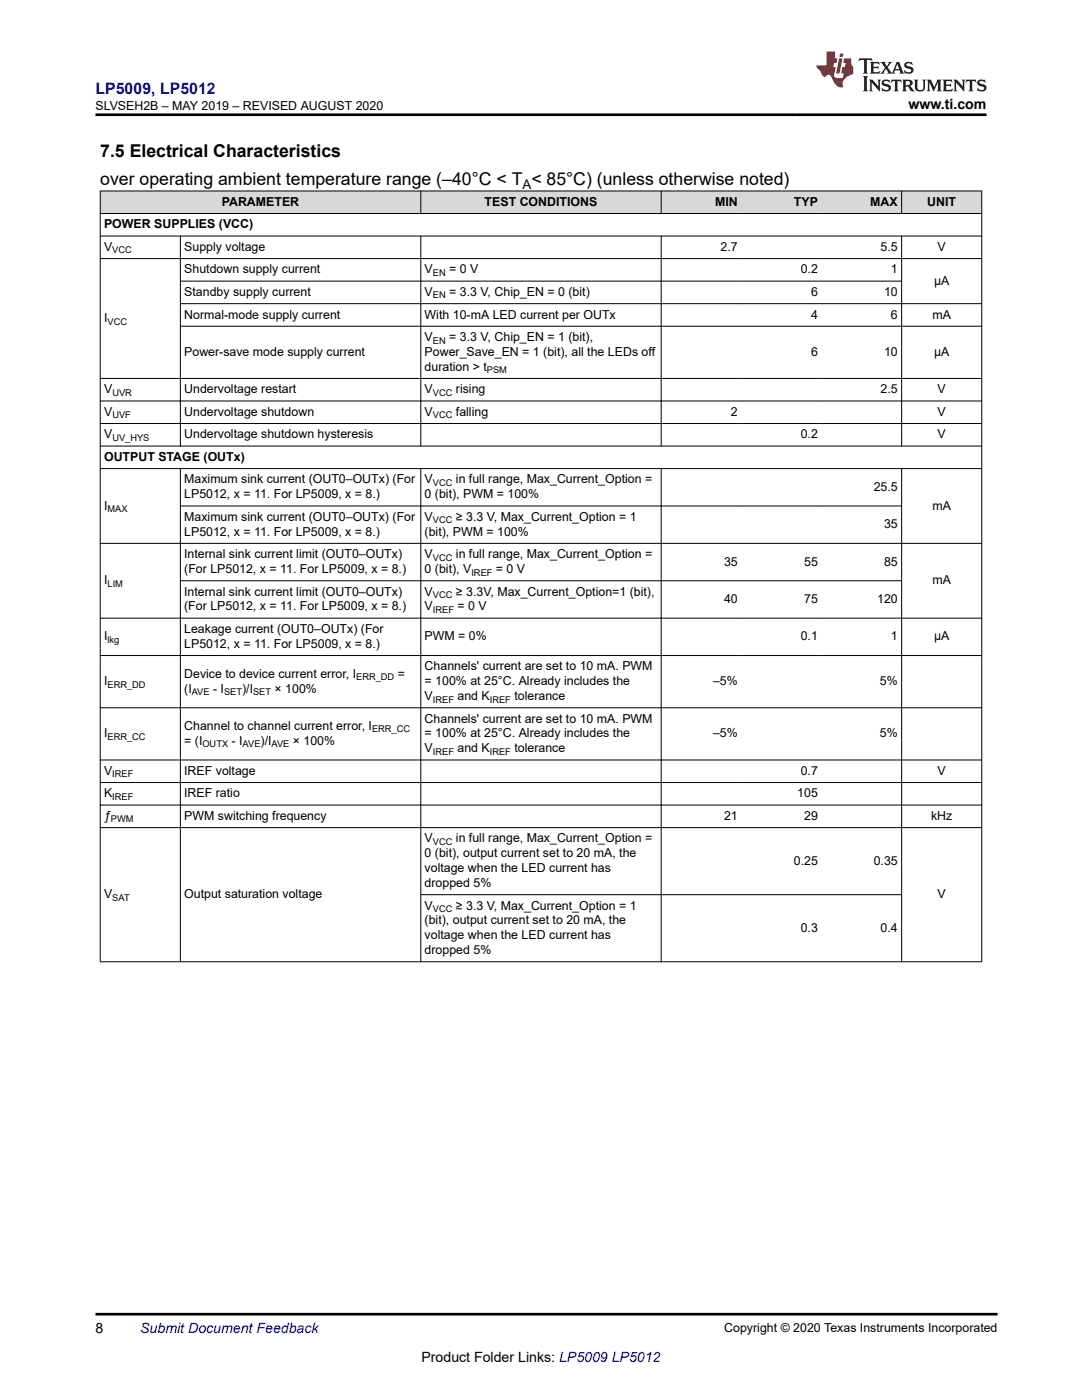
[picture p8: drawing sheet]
<svg xmlns="http://www.w3.org/2000/svg" width="216mm" height="279mm" viewBox="0 0 216 279" stroke-linecap="round" stroke-linejoin="round" font-family="sans-serif">
<defs><g id="words">
<g font-size="3.5">
<text x="20" y="31.3">7.5 Electrical Characteristics</text>
<text x="20" y="37">over operating ambient temperature range (–40°C &lt; T &lt; 85°C) (unless otherwise noted)</text>
</g>
<text font-size="3.2" fill="#00f" x="19" y="18.7">LP5009, LP5012</text>
<g font-size="2.8">
<text x="181.3" y="21.8">www.ti.com</text>
<text x="19" y="266.1">8</text>
<text x="84.1" y="271.7">Product Folder Links: LP5009 LP5012</text>
</g>
<text font-size="2.8" fill="#00f" x="28" y="266.1">Submit Document Feedback</text>
<text font-size="2.6" x="104.3" y="37.7">A</text>
<g font-size="2.5">
<text x="19" y="21.9">SLVSEH2B – MAY 2019 – REVISED AUGUST 2020</text>
<text x="44.3" y="41.1">PARAMETER</text>
<text x="96.7" y="41.1">TEST CONDITIONS</text>
<text x="142.7" y="41.1">MIN</text>
<text x="158.4" y="41.1">TYP</text>
<text x="173.7" y="41.1">MAX</text>
<text x="185" y="41.1">UNIT</text>
<text x="20.8" y="45.6">POWER SUPPLIES (VCC)</text>
<text x="20.8" y="50.1">V</text>
<text x="36.8" y="50.1">Supply voltage</text>
<text x="143.8" y="50.1">2.7</text>
<text x="175.7" y="50.1">5.5</text>
<text x="187.1" y="50.1">V</text>
<text x="36.8" y="59.1">Standby supply current</text>
<text x="36.8" y="54.6">Shutdown supply current</text>
<text x="84.7" y="59.1">V</text>
<text x="84.7" y="54.6">V</text>
<text x="89.6" y="59.1">= 3.3 V, Chip_EN = 0 (bit)</text>
<text x="89.6" y="54.6">= 0 V</text>
<text x="159.8" y="54.6">0.2</text>
<text x="161.8" y="59.1">6</text>
<text x="176.4" y="59.1">10</text>
<text x="177.8" y="54.6">1</text>
<text x="186.4" y="56.8">µA</text>
<text x="20.8" y="64.3">I</text>
<text x="36.8" y="63.6">Normal-mode supply current</text>
<text x="84.7" y="63.6">With 10-mA LED current per OUTx</text>
<text x="161.8" y="63.6">4</text>
<text x="177.8" y="63.6">6</text>
<text x="186.1" y="63.6">mA</text>
<text x="36.8" y="71">Power-save mode supply current</text>
<text x="84.7" y="71">Power_Save_EN = 1 (bit), all the LEDs off</text>
<text x="84.7" y="68.1">V</text>
<text x="89.6" y="68.1">= 3.3 V, Chip_EN = 1 (bit),</text>
<text x="161.8" y="71">6</text>
<text x="176.4" y="71">10</text>
<text x="186.4" y="71">µA</text>
<text x="84.7" y="74">duration &gt; t</text>
<text x="20.8" y="78.5">V</text>
<text x="20.8" y="83">V</text>
<text x="36.8" y="78.5">Undervoltage restart</text>
<text x="36.8" y="83">Undervoltage shutdown</text>
<text x="84.7" y="78.5">V</text>
<text x="84.7" y="83">V</text>
<text x="91" y="78.5">rising</text>
<text x="91" y="83">falling</text>
<text x="145.8" y="83">2</text>
<text x="175.7" y="78.5">2.5</text>
<text x="187.1" y="78.5">V</text>
<text x="187.1" y="83">V</text>
<text x="20.8" y="87.5">V</text>
<text x="36.8" y="87.5">Undervoltage shutdown hysteresis</text>
<text x="159.8" y="87.5">0.2</text>
<text x="187.1" y="87.5">V</text>
<text x="20.8" y="92">OUTPUT STAGE (OUTx)</text>
<text x="20.8" y="101.7">I</text>
<text x="36.8" y="96.5">Maximum sink current (OUT0–OUTx) (For</text>
<text x="36.8" y="99.4">LP5012, x = 11. For LP5009, x = 8.)</text>
<text x="84.7" y="99.4">0 (bit), PWM = 100%</text>
<text x="84.7" y="96.5">V</text>
<text x="91" y="96.5">in full range, Max_Current_Option =</text>
<text x="174.3" y="98">25.5</text>
<text x="186.1" y="101.7">mA</text>
<text x="36.8" y="103.9">Maximum sink current (OUT0–OUTx) (For</text>
<text x="36.8" y="106.9">LP5012, x = 11. For LP5009, x = 8.)</text>
<text x="84.7" y="103.9">V</text>
<text x="84.7" y="106.9">(bit), PWM = 100%</text>
<text x="91" y="103.9">≥ 3.3 V, Max_Current_Option = 1</text>
<text x="176.4" y="105.4">35</text>
<text x="36.8" y="111.4">Internal sink current limit (OUT0–OUTx)</text>
<text x="84.7" y="111.4">V</text>
<text x="91" y="111.4">in full range, Max_Current_Option =</text>
<text x="144.5" y="112.9">35</text>
<text x="160.5" y="112.9">55</text>
<text x="176.4" y="112.9">85</text>
<text x="20.8" y="116.6">I</text>
<text x="36.8" y="118.9">Internal sink current limit (OUT0–OUTx)</text>
<text x="36.8" y="114.4">(For LP5012, x = 11. For LP5009, x = 8.)</text>
<text x="84.7" y="118.9">V</text>
<text x="84.7" y="114.4">0 (bit), V</text>
<text x="91" y="118.9">≥ 3.3V, Max_Current_Option=1 (bit),</text>
<text x="99" y="114.4">= 0 V</text>
<text x="186.1" y="116.6">mA</text>
<text x="36.8" y="121.8">(For LP5012, x = 11. For LP5009, x = 8.)</text>
<text x="84.7" y="121.8">V</text>
<text x="91.3" y="121.8">= 0 V</text>
<text x="144.5" y="120.3">40</text>
<text x="160.5" y="120.3">75</text>
<text x="175" y="120.3">120</text>
<text x="20.8" y="127.8">I</text>
<text x="36.8" y="126.3">Leakage current (OUT0–OUTx) (For</text>
<text x="36.8" y="129.3">LP5012, x = 11. For LP5009, x = 8.)</text>
<text x="84.7" y="127.8">PWM = 0%</text>
<text x="159.8" y="127.8">0.1</text>
<text x="177.8" y="127.8">1</text>
<text x="186.4" y="127.8">µA</text>
<text x="20.8" y="136.7">I</text>
<text x="36.8" y="135.3">Device to device current error, I</text>
<text x="79.4" y="135.3">=</text>
<text x="84.7" y="133.8">Channels' current are set to 10 mA. PWM</text>
<text x="84.7" y="136.7">= 100% at 25°C. Already includes the</text>
<text x="142.3" y="136.7">–5%</text>
<text x="175.6" y="136.7">5%</text>
<text x="36.8" y="138.2">(I</text>
<text x="42.5" y="138.2">- I</text>
<text x="48.3" y="138.2">)/I</text>
<text x="54.8" y="138.2">× 100%</text>
<text x="84.7" y="139.7">V</text>
<text x="91.3" y="139.7">and K</text>
<text x="102.6" y="139.7">tolerance</text>
<text x="20.8" y="147.2">I</text>
<text x="36.8" y="148.7">= (I</text>
<text x="36.8" y="145.7">Channel to channel current error, I</text>
<text x="46.2" y="148.7">- I</text>
<text x="52" y="148.7">)/I</text>
<text x="58.4" y="148.7">× 100%</text>
<text x="84.7" y="144.2">Channels' current are set to 10 mA. PWM</text>
<text x="84.7" y="147.2">= 100% at 25°C. Already includes the</text>
<text x="142.3" y="147.2">–5%</text>
<text x="175.6" y="147.2">5%</text>
<text x="20.8" y="154.6">V</text>
<text x="36.8" y="154.6">IREF voltage</text>
<text x="84.7" y="150.1">V</text>
<text x="91.3" y="150.1">and K</text>
<text x="102.6" y="150.1">tolerance</text>
<text x="159.8" y="154.6">0.7</text>
<text x="187.1" y="154.6">V</text>
<text x="20.8" y="159.1">K</text>
<text x="36.8" y="159.1">IREF ratio</text>
<text x="159.1" y="159.1">105</text>
<text x="20.8" y="163.6">ƒ</text>
<text x="36.8" y="163.6">PWM switching frequency</text>
<text x="144.5" y="163.6">21</text>
<text x="160.5" y="163.6">29</text>
<text x="185.8" y="163.6">kHz</text>
<text x="84.7" y="171.1">0 (bit), output current set to 20 mA, the</text>
<text x="84.7" y="168.1">V</text>
<text x="91" y="168.1">in full range, Max_Current_Option =</text>
<text x="158.4" y="172.6">0.25</text>
<text x="174.3" y="172.6">0.35</text>
<text x="20.8" y="179.3">V</text>
<text x="36.8" y="179.3">Output saturation voltage</text>
<text x="84.7" y="174.1">voltage when the LED current has</text>
<text x="84.7" y="177">dropped 5%</text>
<text x="187.1" y="179.3">V</text>
<text x="84.7" y="181.5">V</text>
<text x="84.7" y="184.5">(bit), output current set to 20 mA, the</text>
<text x="91" y="181.5">≥ 3.3 V, Max_Current_Option = 1</text>
<text x="159.8" y="186">0.3</text>
<text x="175.7" y="186">0.4</text>
<text x="84.7" y="187.4">voltage when the LED current has</text>
<text x="84.7" y="190.4">dropped 5%</text>
<text x="144.5" y="265.8">Copyright © 2020 Texas Instruments Incorporated</text>
</g>
<g font-size="1.9">
<text x="22.4" y="50.6">VCC</text>
<text x="86.4" y="59.6">EN</text>
<text x="86.4" y="55.1">EN</text>
<text x="21.5" y="64.8">VCC</text>
<text x="86.4" y="68.6">EN</text>
<text x="97.2" y="74.5">PSM</text>
<text x="22.4" y="79">UVR</text>
<text x="22.4" y="83.5">UVF</text>
<text x="86.4" y="79">VCC</text>
<text x="86.4" y="83.5">VCC</text>
<text x="22.4" y="88">UV_HYS</text>
<text x="86.4" y="97">VCC</text>
<text x="21.5" y="102.2">MAX</text>
<text x="86.4" y="104.4">VCC</text>
<text x="86.4" y="111.9">VCC</text>
<text x="21.5" y="117.1">LIM</text>
<text x="86.4" y="119.4">VCC</text>
<text x="94.1" y="114.9">IREF</text>
<text x="86.4" y="122.3">IREF</text>
<text x="21.5" y="128.3">lkg</text>
<text x="21.5" y="137.2">ERR_DD</text>
<text x="71.1" y="135.8">ERR_DD</text>
<text x="38.3" y="138.7">AVE</text>
<text x="44.7" y="138.7">SET</text>
<text x="50.5" y="138.7">SET</text>
<text x="86.4" y="140.2">IREF</text>
<text x="97.7" y="140.2">IREF</text>
<text x="21.5" y="147.7">ERR_CC</text>
<text x="40.4" y="149.1">OUTX</text>
<text x="48.4" y="149.1">AVE</text>
<text x="54.2" y="149.1">AVE</text>
<text x="74.2" y="146.2">ERR_CC</text>
<text x="22.4" y="155.1">IREF</text>
<text x="86.4" y="150.6">IREF</text>
<text x="97.7" y="150.6">IREF</text>
<text x="22.4" y="159.6">IREF</text>
<text x="22.1" y="164.1">PWM</text>
<text x="86.4" y="168.6">VCC</text>
<text x="22.4" y="179.8">SAT</text>
<text x="86.4" y="182">VCC</text>
</g>
</g></defs>
<g fill="#d8d8d8">
<path d="M20 38.1h175.9v4.5h-175.9z" fill-rule="evenodd"/>
<path d="M20.1 38.2h63.8v4.4h-63.8z" fill-rule="evenodd"/>
<path d="M84 38.2h47.9v4.4h-47.9z" fill-rule="evenodd"/>
<path d="M132 38.2h15.9v4.4h-15.9z" fill-rule="evenodd"/>
<path d="M147.9 38.2h16v4.4h-16z" fill-rule="evenodd"/>
<path d="M163.9 38.2h15.9v4.4h-15.9z" fill-rule="evenodd"/>
<path d="M180 38.2h15.8v4.4h-15.8z" fill-rule="evenodd"/>
</g>
<g fill="none" stroke="#000" stroke-width=".2">
<path d="M19.9 38.1h176.1M20 38.1v153.9M84 38.1v4.6M131.9 38.1v4.6M179.9 38.1v4.6M195.9 38.1v153.9M19.9 42.6h176.1M19.9 47.1h176.1M19.9 51.6h176.1M35.9 56.1h144.1M36 47v42.1M84 47v42.1"/>
<path d="M131.9 47v42.1M179.9 47v42.1M35.9 65.1h160.1M196 75.5h-176.1M196 60.6h-160.1M19.9 80h176.1M19.9 84.5h176.1M19.9 89h176.1M19.9 93.5h176.1M36 93.5v98.5M84 93.5v98.5M131.9 93.5v98.5"/>
<path d="M179.9 93.5v98.5M19.9 108.4h176.1M35.9 101h144.1M35.9 115.9h144.1M19.9 123.4h176.1M19.9 130.8h176.1M19.9 141.2h176.1M19.9 151.7h176.1M19.9 156.2h176.1M19.9 160.7h176.1M19.9 165.2h176.1M83.9 178.6h96.1"/>
<path d="M19.9 191.9h176.1"/>
</g>
<path d="M171.5 11.6l-.2 .6 .5-.2h.6v.1v2.2l-.2 .4h1l-.2-.4v-2.2v-.1h.5l.6 .2-.2-.6zM173.6 12.4l.2 .3v1.6l-.2 .4h1.9l.1-.6a1.08 1.08 0 0 1-1.3 .2v-.7h.6l.4 .2v-.7l-.4 .2h-.6v-.5l.2-.2a1 1 0 0 1 1 .3l-.1-.5zM175.7 12.4l.9 1.1-1 1.2h.9l-.2-.2 .5-.8 .4 .8-.2 .2h1.6l-.2-.2 .2-.5h.9l.1 .5-.1 .2h.9l-.2-.4-.8-1.9h-.5l-.9 2.1-.9-1.1 .9-1h-.8l.2 .2-.4 .6-.4-.6 .2-.2zM179 12.8l.4 1h-.7zM180.7 12.5a.65 .65 0 0 0-.2 .7 .65 .65 0 0 0 .6 .5l.6 .1 .1 .3a.79 .79 0 0 1-.7 .4 .79 .79 0 0 1-.7-.5l.1 .7 .2-.1a.93 .93 0 0 0 1.1 0 .93 .93 0 0 0 .4-.9 1.46 1.46 0 0 0-1.2-.6l-.1-.3a1.09 1.09 0 0 1 1.2 .2l-.2-.6-.1 .1-.5-.2zM172.2 15.2l.2 .4v2.2l-.2 .4h1l-.2-.4v-2.2l.2-.4zM173.4 15.9l.2 .4v1.5l-.2 .4h.8l-.3-.4 .1-1.3 1.6 1.8v-2l.2-.4h-.7l.1 .2 .1 1.1-1.2-1.3zM176.2 16a.65 .65 0 0 0-.2 .8 .65 .65 0 0 0 .6 .4l.6 .2 .1 .2a.79 .79 0 0 1-.7 .4 .79 .79 0 0 1-.7-.5l.1 .7 .2-.1a.93 .93 0 0 0 1.1 .1 .93 .93 0 0 0 .4-1 1.46 1.46 0 0 0-1.2-.5l-.1-.4a1.09 1.09 0 0 1 1.2 .2l-.1-.6-.2 .1-.5-.1zM177.9 15.9l-.1 .6a.63 .63 0 0 1 .8-.3v1.6l-.3 .4h1l-.2-.4v-1.6a.66 .66 0 0 1 .8 .3l-.1-.6zM180 15.9l.2 .4v1.5l-.2 .4h1l-.2-.2-.1-.7h.5l.1 .2a.79 .79 0 0 0 1.2 .6l-1-.9a.61 .61 0 0 0 .6-.6 .61 .61 0 0 0-.5-.7zM180.8 16.2h.1a.47 .47 0 0 1 .5 .1 .47 .47 0 0 1 .1 .5l-.1 .1-.7 .1zM182.3 15.9l.2 .2a2.27 2.27 0 0 0 .4 2 1.04 1.04 0 0 0 1.7-.7v-1.3l.2-.2h-.8l.2 .4v1.1a.6 .6 0 0 1-.6 .6 .6 .6 0 0 1-.6-.6v-1.1l.3-.4zM184.9 15.9l.2 .4v1.5l-.2 .4h.8l-.3-.4v-1.4l.9 1.9 .9-1.9v1.4l-.3 .4h1l-.2-.4v-1.5l.2-.4h-.8l-.7 1.5-.6-1.5zM188.1 15.9l.2 .4v1.5l-.2 .4h1.9l.1-.6a1.09 1.09 0 0 1-1.3 .2v-.7h.6l.4 .2v-.6l-.4 .2h-.6v-.6l.2-.1a1.01 1.01 0 0 1 1 .3l-.1-.6zM190.2 15.9l.3 .4v1.5l-.3 .4h.8l-.2-.4v-1.3l1.6 1.8v-2l.2-.4h-.7l.2 .2v1.1l-1.2-1.3zM192.8 15.9l-.1 .6a.63 .63 0 0 1 .8-.3v1.6l-.3 .4h1l-.2-.4v-1.6a.66 .66 0 0 1 .8 .3l-.1-.6zM195.2 16a.65 .65 0 0 0-.2 .8 .65 .65 0 0 0 .6 .4l.6 .2 .2 .2a.79 .79 0 0 1-.7 .4 .79 .79 0 0 1-.7-.5l.1 .7 .2-.1a.93 .93 0 0 0 1 .1 .93 .93 0 0 0 .5-1 1.46 1.46 0 0 0-1.3-.5v-.4a1.09 1.09 0 0 1 1.2 .2l-.2-.6-.2 .1-.5-.1z" fill="#231f20"/>
<path d="M164.9 10.3v2.7h-2l.1 .4 .8 1a.95 .95 0 0 0 1 .9 .59 .59 0 0 1 .5-.4 .59 .59 0 0 1 .5 .3l.4 .8a1.59 1.59 0 0 0 2.1 1.4 1.61 1.61 0 0 1 1-2.3l1-.3-.1-1.5a1.59 1.59 0 0 1-.3-1.7h-1.5l-.2 .9h.6l-.2 .9h-.5l-.2 .9v.3l.4 .1-.1 .9h-.7a.73 .73 0 0 1-1-.7l.3-1.5h-.5l.1-.9h.5l.2-.9h-.5v-1.3zM167.4 11.6l-.6 3.1h.7l.6-3.1zM167.6 10.7l-.1 .6h.7l.1-.6z" fill="#ed1c24"/>
<path d="M19 22.9h177.8M19 262.3h180" fill="none" stroke="#000" stroke-width=".53"/>
<use href="#words"/>
</svg>
